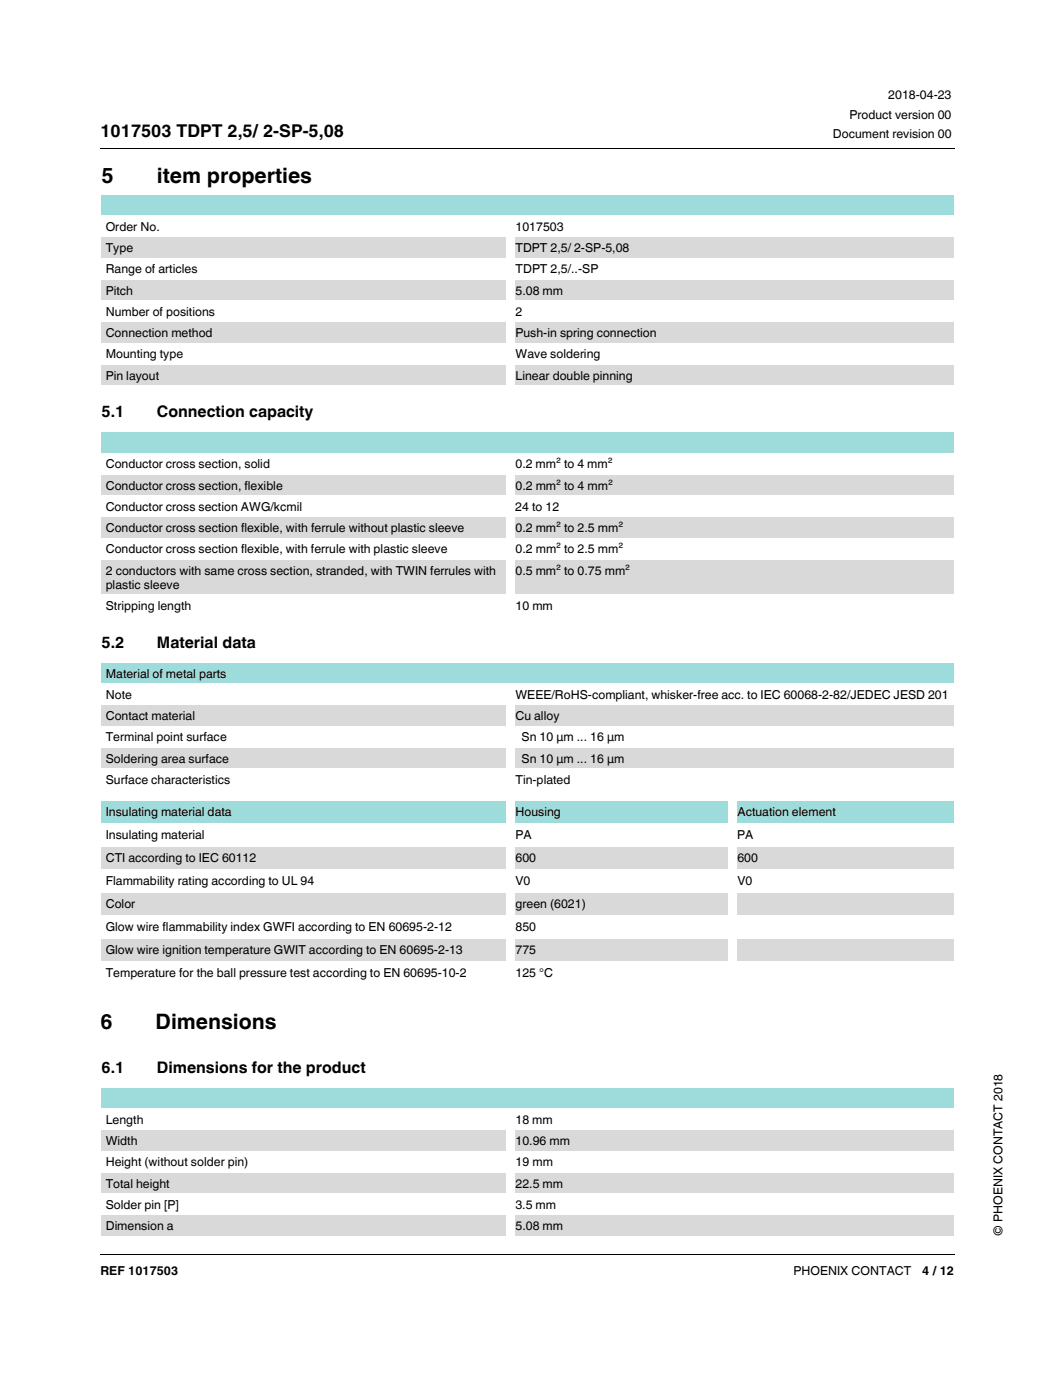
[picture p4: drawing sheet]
<svg xmlns="http://www.w3.org/2000/svg" width="210mm" height="279mm" viewBox="0 0 210 279" stroke-linecap="round" stroke-linejoin="round" font-family="sans-serif">
<defs><g id="words">
<g font-size="4.2">
<text x="20.2" y="36.6">5</text>
<text x="31.2" y="36.6">item properties</text>
<text x="20" y="205">6</text>
<text x="31" y="205">Dimensions</text>
</g>
<text font-size="3.5" x="20" y="27.4">1017503 TDPT 2,5/ 2-SP-5,08</text>
<g font-size="3.2">
<text x="20.2" y="83.2">5.1</text>
<text x="31.2" y="83.2">Connection capacity</text>
<text x="20.2" y="129.1">5.2</text>
<text x="31.2" y="129.1">Material data</text>
<text x="20.2" y="213.9">6.1</text>
<text x="31.2" y="213.9">Dimensions for the product</text>
</g>
<g font-size="2.5">
<text x="169.2" y="23.7">Product version 00</text>
<text x="176.9" y="19.7">2018-04-23</text>
<text x="165.9" y="27.5">Document revision 00</text>
<text x="21.1" y="46">Order No.</text>
<text x="102.7" y="46">1017503</text>
<text x="21.1" y="50.3">Type</text>
<text x="102.7" y="50.3">TDPT 2,5/ 2-SP-5,08</text>
<text x="21.1" y="54.5">Range of articles</text>
<text x="21.1" y="58.7">Pitch</text>
<text x="102.7" y="58.7">5.08 mm</text>
<text x="102.7" y="54.5">TDPT 2,5/..-SP</text>
<text x="21.1" y="63">Number of positions</text>
<text x="102.7" y="63">2</text>
<text x="21.1" y="71.4">Mounting type</text>
<text x="21.1" y="67.2">Connection method</text>
<text x="102.7" y="67.2">Push-in spring connection</text>
<text x="102.7" y="71.4">Wave soldering</text>
<text x="21.1" y="75.7">Pin layout</text>
<text x="102.7" y="75.7">Linear double pinning</text>
<text x="21.1" y="93.4">Conductor cross section, solid</text>
<text x="102.7" y="93.4">0.2 mm² to 4 mm²</text>
<text x="21.1" y="101.8">Conductor cross section AWG/kcmil</text>
<text x="21.1" y="97.6">Conductor cross section, flexible</text>
<text x="102.6" y="101.8">24 to 12</text>
<text x="102.7" y="97.6">0.2 mm² to 4 mm²</text>
<text x="21.1" y="106.1">Conductor cross section flexible, with ferrule without plastic sleeve</text>
<text x="102.7" y="106.1">0.2 mm² to 2.5 mm²</text>
<text x="21.1" y="110.3">Conductor cross section flexible, with ferrule with plastic sleeve</text>
<text x="102.7" y="110.3">0.2 mm² to 2.5 mm²</text>
<text x="21.1" y="114.5">2 conductors with same cross section, stranded, with TWIN ferrules with</text>
<text x="21.1" y="117.4">plastic sleeve</text>
<text x="102.7" y="114.5">0.5 mm² to 0.75 mm²</text>
<text x="21.1" y="121.6">Stripping length</text>
<text x="102.7" y="121.6">10 mm</text>
<text x="21.1" y="135">Material of metal parts</text>
<text x="21.1" y="139.3">Note</text>
<text x="21.1" y="143.5">Contact material</text>
<text x="102.7" y="143.5">Cu alloy</text>
<text x="102.7" y="139.3">WEEE/RoHS-compliant, whisker-free acc. to IEC 60068-2-82/JEDEC JESD 201</text>
<text x="21.1" y="147.7">Terminal point surface</text>
<text x="103.9" y="147.7">Sn 10 µm ... 16 µm</text>
<text x="21.1" y="152">Soldering area surface</text>
<text x="103.9" y="152">Sn 10 µm ... 16 µm</text>
<text x="21.1" y="156.2">Surface characteristics</text>
<text x="102.7" y="156.2">Tin-plated</text>
<text x="21.1" y="167.2">Insulating material</text>
<text x="21.1" y="162.6">Insulating material data</text>
<text x="102.6" y="167.2">PA</text>
<text x="102.7" y="162.6">Housing</text>
<text x="146.8" y="167.2">PA</text>
<text x="146.9" y="162.6">Actuation element</text>
<text x="21.1" y="171.8">CTI according to IEC 60112</text>
<text x="102.7" y="171.8">600</text>
<text x="146.9" y="171.8">600</text>
<text x="21.1" y="176.3">Flammability rating according to UL 94</text>
<text x="102.6" y="176.3">V0</text>
<text x="146.8" y="176.3">V0</text>
<text x="21.1" y="180.9">Color</text>
<text x="21.1" y="185.5">Glow wire flammability index GWFI according to EN 60695-2-12</text>
<text x="102.7" y="185.5">850</text>
<text x="102.7" y="180.9">green (6021)</text>
<text x="21.1" y="190.1">Glow wire ignition temperature GWIT according to EN 60695-2-13</text>
<text x="102.7" y="190.1">775</text>
<text x="21.1" y="194.7">Temperature for the ball pressure test according to EN 60695-10-2</text>
<text x="102.7" y="194.7">125 °C</text>
<text x="21.1" y="224">Length</text>
<text x="102.7" y="224">18 mm</text>
<text x="21.1" y="232.5">Height (without solder pin)</text>
<text x="21.1" y="228.2">Width</text>
<text x="102.7" y="228.2">10.96 mm</text>
<text x="102.7" y="232.5">19 mm</text>
<text x="21.1" y="236.7">Total height</text>
<text x="102.7" y="236.7">22.5 mm</text>
<text x="21.1" y="240.9">Solder pin [P]</text>
<text x="21.1" y="245.2">Dimension a</text>
<text x="102.6" y="240.9">3.5 mm</text>
<text x="102.7" y="245.2">5.08 mm</text>
<text x="199.6" y="246.3" transform="rotate(-90 199.6 246.3)">© PHOENIX CONTACT 2018</text>
<text x="20" y="254.2">REF 1017503</text>
<text x="158" y="254.2">PHOENIX CONTACT</text>
<text x="183.7" y="254.2">4 / 12</text>
</g>
</g></defs>
<path d="M19.9 29.4l.1 .2zM19.9 250l.1 .1z" fill="#000"/>
<path d="M20 29.5h170.1M20 250h170.1" fill="none" stroke="#000" stroke-width=".2"/>
<path d="M20 252.1h170v9.9h-170z" fill="#fff"/>
<path d="M20 38.7h170v4.3h-170z" fill="#9edbdb"/>
<g fill="#d9d9d9">
<path d="M20 47.2h81.6v4.2h-81.6z"/>
<path d="M101.6 47.2h88.4v4.2h-88.4z"/>
<path d="M20 55.7h81.6v4.2h-81.6z"/>
<path d="M101.6 55.7h88.4v4.2h-88.4z"/>
<path d="M20 64.1h81.6v4.3h-81.6z"/>
<path d="M101.6 64.1h88.4v4.3h-88.4z"/>
<path d="M20 72.6h81.6v4.2h-81.6z"/>
<path d="M101.6 72.6h88.4v4.2h-88.4z"/>
</g>
<g fill="#fff">
<path d="M20 38.8v38z"/>
<path d="M100.7 42.9h1.8v34h-1.8z"/>
<path d="M190 38.8v38z"/>
<path d="M20 38.7l170 .1z"/>
<path d="M20 43h170z"/>
<path d="M20 47.2h170z"/>
<path d="M20 51.4l170 .1z"/>
<path d="M20 55.7h170z"/>
<path d="M20 59.9h170z"/>
<path d="M20 64.1l170 .1z"/>
<path d="M20 68.4h170z"/>
<path d="M20 72.6h170z"/>
<path d="M20 76.8l170 .1z"/>
</g>
<path d="M20 86.1h170v4.2h-170z" fill="#9edbdb"/>
<g fill="#d9d9d9">
<path d="M20 94.5h81.6v4.3h-81.6z"/>
<path d="M101.6 94.5h88.4v4.3h-88.4z"/>
<path d="M20 103h81.6v4.2h-81.6z"/>
<path d="M101.6 103h88.4v4.2h-88.4z"/>
<path d="M20 111.5h81.6v7h-81.6z"/>
<path d="M101.6 111.5h88.4v7h-88.4z"/>
</g>
<g fill="#fff">
<path d="M20 86.1v36.6z"/>
<path d="M100.7 90.3h1.8v32.5h-1.8z"/>
<path d="M190 86.1v36.6z"/>
<path d="M20 86l170 .1z"/>
<path d="M20 90.3h170z"/>
<path d="M20 94.5l170 .1z"/>
<path d="M20 98.7l170 .1z"/>
<path d="M20 103h170z"/>
<path d="M20 107.2l170 .1z"/>
<path d="M20 111.4l170 .1z"/>
<path d="M20 118.5l170 .1z"/>
<path d="M20 122.8h170z"/>
</g>
<path d="M20 132h170v4.2h-170z" fill="#9edbdb"/>
<g fill="#d9d9d9">
<path d="M20 140.5h81.6v4.2h-81.6z"/>
<path d="M101.6 140.5h88.4v4.2h-88.4z"/>
<path d="M20 148.9h81.6v4.3h-81.6z"/>
<path d="M101.6 148.9h88.4v4.3h-88.4z"/>
</g>
<g fill="#fff">
<path d="M20 132v25.4z"/>
<path d="M100.7 136.2h1.8v21.2h-1.8z"/>
<path d="M190 132v25.4z"/>
<path d="M20 132h170z"/>
<path d="M20 136.2l170 .1z"/>
<path d="M20 140.4l170 .1z"/>
<path d="M20 144.7h170z"/>
<path d="M20 148.9l170 .1z"/>
<path d="M20 153.1l170 .1z"/>
<path d="M20 157.4h170z"/>
</g>
<g fill="#9edbdb">
<path d="M20 159.5h81.6v4.6h-81.6z"/>
<path d="M101.6 159.5h44.2v4.6h-44.2z"/>
<path d="M145.8 159.5h44.2v4.6h-44.2z"/>
</g>
<g fill="#d9d9d9">
<path d="M20 168.7h81.6v4.6h-81.6z"/>
<path d="M101.6 168.7h44.2v4.6h-44.2z"/>
<path d="M145.8 168.7h44.2v4.6h-44.2z"/>
<path d="M20 177.9h81.6v4.5h-81.6z"/>
<path d="M101.6 177.9h44.2v4.5h-44.2z"/>
<path d="M145.8 177.9h44.2v4.5h-44.2z"/>
<path d="M20 187h81.6v4.6h-81.6z"/>
<path d="M101.6 187h44.2v4.6h-44.2z"/>
<path d="M145.8 187h44.2v4.6h-44.2z"/>
</g>
<g fill="#fff">
<path d="M20 159.6v36.6z"/>
<path d="M100.7 159.5h1.8v36.7h-1.8z"/>
<path d="M144.9 159.5h1.8v36.7h-1.8z"/>
<path d="M190 159.6v36.6z"/>
<path d="M20 159.5l170 .1z"/>
<path d="M20 164.1l170 .1z"/>
<path d="M20 168.7h170z"/>
<path d="M20 173.3h170z"/>
<path d="M20 177.8l170 .1z"/>
<path d="M20 182.4l170 .1z"/>
<path d="M20 187l170 .1z"/>
<path d="M20 191.6l170 .1z"/>
<path d="M20 196.2h170z"/>
</g>
<path d="M20 216.7h170v4.3h-170z" fill="#9edbdb"/>
<g fill="#d9d9d9">
<path d="M20 225.2h81.6v4.2h-81.6z"/>
<path d="M101.6 225.2h88.4v4.2h-88.4z"/>
<path d="M20 233.7h81.6v4.2h-81.6z"/>
<path d="M101.6 233.7h88.4v4.2h-88.4z"/>
<path d="M20 242.1h81.6v4.3h-81.6z"/>
<path d="M101.6 242.1h88.4v4.3h-88.4z"/>
</g>
<g fill="#fff">
<path d="M20 216.8v29.5z"/>
<path d="M100.7 220.9h1.8v25.5h-1.8z"/>
<path d="M190 216.8v29.5z"/>
<path d="M20 216.7l170 .1z"/>
<path d="M20 220.9l170 .1z"/>
<path d="M20 225.2h170z"/>
<path d="M20 229.4l170 .1z"/>
<path d="M20 233.6l170 .1z"/>
<path d="M20 237.9h170z"/>
<path d="M20 242.1l170 .1z"/>
<path d="M20 246.3l170 .1z"/>
</g>
<use href="#words"/>
</svg>
